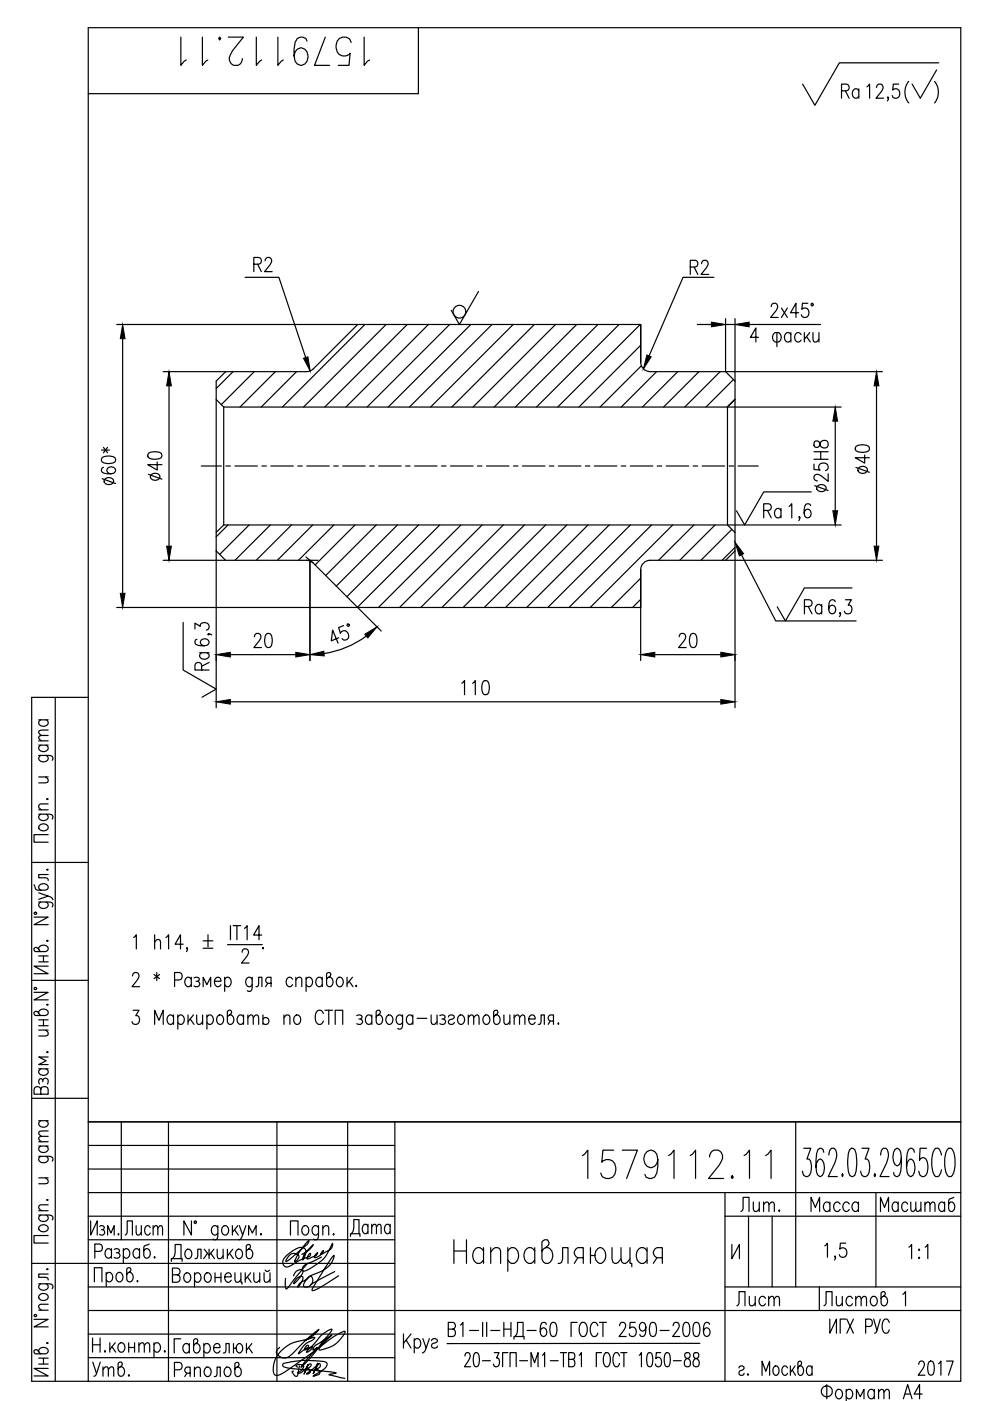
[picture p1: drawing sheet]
<svg xmlns="http://www.w3.org/2000/svg" width="210mm" height="297mm" viewBox="0 0 210 297" stroke-linecap="round" stroke-linejoin="round" font-family="sans-serif">
<defs><g id="words">
<text font-size="10.6" x="94.9" y="270.6">Направляющая</text>
<g font-size="10.1">
<text x="37" y="15.2">1579112.11</text>
<text x="122.4" y="251.2">1579112.11</text>
</g>
<text font-size="8.4" x="190.5" y="22.9">( )</text>
<g font-size="6.6">
<text x="177.1" y="22.2">Ra</text>
<text x="52.6" y="58.9">R2</text>
<text x="25.4" y="104.1" transform="rotate(-90 25.4 104.1)">60*</text>
<text x="35.3" y="103" transform="rotate(-90 35.3 103)">40</text>
<text x="160.9" y="111.1">Ra</text>
<text x="52.6" y="138.6">20</text>
<text x="142.5" y="138.6">20</text>
<text x="25.4" y="263.2">Лист</text>
<text x="155.9" y="258.2">Лит.</text>
<text x="170.7" y="258.2">Масса</text>
<text x="185.6" y="258.2">Масштаб</text>
<text x="18.3" y="293.2">Утв.</text>
<text x="193.3" y="292.8">2017</text>
<text x="172.9" y="298.1">Фоpмат А4</text>
</g>
<g font-size="6.2">
<text x="145" y="59.3">R2</text>
<text x="185.2" y="101.6" transform="rotate(-90 185.2 101.6)">40</text>
<text x="176.4" y="105.5" transform="rotate(-90 176.4 105.5)">25H8</text>
<text x="169.3" y="131.2">Ra</text>
<text x="45.2" y="143.2" transform="rotate(-90 45.2 143.2)">Ra</text>
<text x="96.7" y="148.5">110</text>
<text x="154.9" y="278">Лист</text>
<text x="173.6" y="278">Листов</text>
</g>
</g></defs>
<g fill="none" stroke="#000" stroke-width=".25">
<path d="M88.7 5.9v14h-70M185.9 18.5l.2-.5 .7-.2a.93 .93 0 0 1 .1 1.6l-1.2 1.4h1.6M199 13.3h-21l-5.2 9-2.6-4.5M52 58.8h7.1l5.7 17M151.4 58.8h-6.6l-7.2 16.7M24.8 68.8h111M26 71.8v54M34.6 78.8h30.4M47.8 78.8l-2 2v69.2M49.4 78.8l-3.6 3.6M53.9 78.8l-7 7M58.4 78.8l-7.5 7.5"/>
<path d="M62.9 78.8l-7.5 7.5M66.4 78.2l-.6 .4-.8 .2M75.8 68.8l-9.4 9.4M77.4 68.8l-17.5 17.5M81.9 68.8l-17.5 17.5M86.3 68.8l-17.4 17.5M90.8 68.8l-17.5 17.5M95.3 68.8l-17.5 17.5M99.8 68.8l-17.5 17.5M101.5 61.8l-4.1 7-1.7-3M104.3 68.8l-17.5 17.5M108.8 68.8l-17.5 17.5"/>
<path d="M113.3 68.8l-17.5 17.5M117.8 68.8l-17.5 17.5M122.3 68.8l-17.5 17.5M126.8 68.8l-17.5 17.5M131.3 68.8l-17.6 17.5M135.7 68.8l-17.5 17.5M135.8 76.8v-8v8M135.8 73.2l-13.1 13.1M135.8 76.8a1.99 1.99 0 0 0 2 2M136 77.6l-8.8 8.7M137.8 78.8h49.3M139.2 78.8l-7.5 7.5"/>
<path d="M143.7 78.8l-7.5 7.5M147.8 68.8h3M148.2 78.8l-7.5 7.5M152.7 78.8l-7.5 7.5M153.8 68.8h2M153.8 67.5v11.3l2 2M155.8 67.5v82.5M158.8 68.8h15.2M160.8 71.5h-1.7l1.2-2v3M163.5 65l.2-.6 .7-.1a.94 .94 0 0 1 .1 1.6l-1.1 1.4h1.6M164.1 70.7l.3-.2h.7a1.15 1.15 0 0 1 0 2h-.7a1.17 1.17 0 0 1-.3-1.8zM164.7 70.5v3"/>
<path d="M165.7 65.3l1.2 2M166.9 65.3l-1.2 2M167.7 70.9a.66 .66 0 0 0-.6-.4 .66 .66 0 0 0-.7 .4 .9 .9 0 0 0 0 1.2 .9 .9 0 0 0 1.1 .3l.2-.3M167.7 70.5v2M169.3 66.3h-1.7l1.2-2v3M169.9 70.9l-.3-.2a.8 .8 0 0 0-.9 0 .8 .8 0 0 0-.2 1 .82 .82 0 0 0 .9 .8l.5-.4M170.5 70.5v2M171 71.4l.8 1.1M171.3 64.3h-1.2l-.1 1.3a.88 .88 0 0 1 1.1-.2 .88 .88 0 0 1 .4 1 .82 .82 0 0 1-.7 .9 .82 .82 0 0 1-.9-.6M171.7 70.5l-1.2 1.4M172 64.4h.4v.4h-.4zM172.4 70.5l.1 1.9 .6 .1 .5-.6"/>
<path d="M173.6 70.5v2M35.8 81.8v34M42.7 98.8h4.2M45.8 84.7l1.6 1.6M47.4 86.3h130.9M47.4 86.3v25M47.9 98.8h1M49.8 98.8h4.8M55.5 98.8h1M57.4 98.8h4.8M63.1 98.8h1M65 98.8h4.8"/>
<path d="M70.8 98.8h.9M72.7 98.8h4.7M78.4 98.8h.9M80.3 98.8h4.7M86 98.8h1M87.9 98.8h4.8M93.6 98.8h1M95.5 98.8h4.8M101.2 98.8h1M103.1 98.8h4.8M108.9 98.8h.9M110.8 98.8h4.7"/>
<path d="M116.5 98.8h.9M118.4 98.8h4.8M124.1 98.8h1M126 98.8h4.8M131.7 98.8h1M133.6 98.8h4.8M139.4 98.8h.9M141.3 98.8h4.7M147 98.8h.9M148.9 98.8h4.7M154.6 98.8h.9M155.5 80.5l-5.8 5.8"/>
<path d="M155.8 84.7l-1.6 1.6v25l1.6 1.6M155.8 84.6l-1.6 1.7M156.5 98.8h4.3M177.1 89.3v19M185.8 81.8v34M34.6 118.8h32.8M45.8 116.8l2 2M47.4 111.3h130.9M47.4 111.3l-1.6 1.6M48.3 111.3l-2.5 2.5M52.8 111.3l-6.2 6.2M57.3 111.3l-7.5 7.5"/>
<path d="M61.8 111.3l-7.5 7.5M64.9 118.1l1.5 1.3 14.4 14.4M65 118.8l.8 .1 .6 .5M65.7 118.8v21.2M66.3 111.3l-7.5 7.5M70.8 111.3l-7.5 7.5M75.3 111.3l-8.5 8.5M79.8 111.3l-10.7 10.7M84.3 111.3l-13 13M88.8 111.3l-15.3 15.2M93.2 111.3l-17.4 17.5M97.7 111.3l-17.5 17.5"/>
<path d="M102.2 111.3l-17.5 17.5M106.7 111.3l-17.5 17.5M111.2 111.3l-17.5 17.5M115.7 111.3l-17.5 17.5M120.2 111.3l-17.5 17.5M124.7 111.3l-17.5 17.5M129.2 111.3l-17.5 17.5M133.7 111.3l-17.5 17.5M137.8 118.8h49.3M137.8 118.8a1.99 1.99 0 0 0-2 2M138.1 111.3l-17.5 17.5M142.6 111.3l-17.5 17.5"/>
<path d="M147.1 111.3l-7.5 7.5M151.6 111.3l-7.5 7.5M155.2 112.2l-6.6 6.6M155.8 116.1l-2.7 2.7M155.8 116.8l-2 2M157.2 117.6l7.3 14.1h17M169.6 109.7l-.1 .1-.1-.1 .1-.2a.65 .65 0 0 1-.1 .9M171.9 107.2l-.1-.3-.4-.1-.6 .1a2.84 2.84 0 0 0 0 2.8 .66 .66 0 0 0 1.1-.3 .86 .86 0 0 0-.1-1.1 .86 .86 0 0 0-1-.2l-.3 .7M172 104.3h-10.1l-4 7-1.8-3M24.8 128.8h111M38.8 132v10.1l7 4-3 1.7M41.3 133.4v-1.3l1.2 .7v-.3a.95 .95 0 0 1 1.3-.4 .95 .95 0 0 1 .2 1.4l-.2 .1"/>
<path d="M44.2 134.4l.1 .1-.1 .1-.2-.1a.63 .63 0 0 1 .9 .1M48.8 138.8h13.9M71.8 135.2l-1.6 .7 .3-2.3 1.2 2.8M72.9 132.6l-1.1 .5 .4 1.2a.88 .88 0 0 1 .9-.6 .88 .88 0 0 1 .8 .8 .81 .81 0 0 1-.3 1.1 .81 .81 0 0 1-1.1-.2M73.7 132.3l.3 .1-.1 .4-.3-.2zM77.7 134.9a20.1 20.1 0 0 1-9 3.7M135.8 128.8v-8v8M135.8 122.6l-6.2 6.2M135.8 127.1l-1.7 1.7M135.8 128.8v11.2M138.8 138.8h14M177.1 127.6a.64 .64 0 0 0-1-.3 2.76 2.76 0 0 0 0 2.7 .66 .66 0 0 0 1-.3 .86 .86 0 0 0 0-1 .86 .86 0 0 0-1-.3l-.4 .8"/>
<path d="M178.2 130l-.1 .2-.1-.2 .1-.1a.62 .62 0 0 1-.1 .8M179.2 127.2h1.3l-.7 1.1h.4a.95 .95 0 0 1 .3 1.4 .95 .95 0 0 1-1.4 .2l-.1-.3M180.6 124.7h-10l-4.1 7-1.7-3M8.2 158h2M8.2 157.1h2M8.2 152.6h2M8.6 158l-.2 .2a.8 .8 0 0 0 0 .9 .8 .8 0 0 0 1 .3l.7-.4a.65 .65 0 0 0-.3-1M8.6 152.6a.66 .66 0 0 0-.4 .6 .66 .66 0 0 0 .4 .7 .91 .91 0 0 0 1.2 0 .91 .91 0 0 0 .3-1.1l-.3-.2M10.2 155.9l-1.8 .1-.2 .5 .6 .6M10.2 154.8l-1.8 .1-.2 .5 .6 .5M11.7 147.9v145M18.7 147.9h-12v145h197v-287h-185v287"/>
<path d="M48.8 148.8h104M8.2 172.6l2.7 .1a.58 .58 0 0 1 .2 .9M8.2 160.2l2.7 .1a.58 .58 0 0 1 .2 .9M8.2 171.7h2M8.2 164.7h2M8.4 175a1.06 1.06 0 0 1 1.1-.3 1.06 1.06 0 0 1 .7 .9 1.06 1.06 0 0 1-1.1 .6 1.06 1.06 0 0 1-.9-1zM8.6 172.6l-.1 .1a.58 .58 0 0 0-.1 .9 1.06 1.06 0 0 0 1.1 .4 1.06 1.06 0 0 0 .7-.9l-.4-.5M8.6 160.2l-.1 .1a.58 .58 0 0 0-.1 .9 1.06 1.06 0 0 0 1.1 .3 1.06 1.06 0 0 0 .7-.9l-.4-.4M9.6 164.7l.6 .6-.1 .6-1.9 .1M9.9 169.4l.2-.1 .1 .1-.1 .1zM10.2 177h-3v1.6h3M10.2 170.4l-1.8 .2-.2 .5 .6 .6"/>
<path d="M6.7 182.9h12M7.2 194.4h3l-3 1.6h3M7.2 187.6l.4 1 2 .1a.65 .65 0 0 0 .6-.5 .65 .65 0 0 0-.4-.7 .91 .91 0 0 0-1.1-.1 .91 .91 0 0 0-.3 1.1l.2 .2M7.3 193.5h.4v.3h-.4zM8.2 191.2l2.7 .2a.58 .58 0 0 1 .2 .9M8.2 189.3l2 .7-2 .7M8.6 191.2l-.1 .2a.58 .58 0 0 0-.1 .9 1.06 1.06 0 0 0 1.1 .3 1.06 1.06 0 0 0 .7-.9l-.4-.5M9.9 199.5l.2-.1 .1 .1-.1 .1zM9.9 184.4l.2-.1 .1 .1-.1 .1zM10.2 190l.6 .2 .4 .6M10.2 185.4h-2v.7l1.9 .1 .1 .5M28.3 198.8l.6-.6v3"/>
<path d="M32.8 199.8l.6-.6 .5 .1 .1 1.9M32.8 198.2v3M35.2 198.8l.6-.6v3M43.1 199.5h2M44.1 198.2v2.6M48.9 196.3v2.9M49.4 196.3h1.6M50.2 196.3v2.9M51.8 196.8l.6-.5v2.9M55.5 198.3h-1.7l1.1-2v2.9M6.7 207.9h12M7.2 210.4h3l-3 1.6h3"/>
<path d="M7.3 209.4h.4v.3h-.4zM8.2 201.3a1 1 0 0 1 1-.9 1 1 0 0 1 1 .9l-.6 .5h-2.1l-.3-.4v-.3l.4-.3 .3 .2 .7 .8M8.2 214.8a1 1 0 0 1 1-.9 1 1 0 0 1 1 .9l-.6 .5h-2.1l-.3-.3v-.4l.4-.2 .3 .1 .7 .8M8.2 202.7h2M8.2 203.9h2M8.2 218.4h2M8.2 216.2h2M8.2 217.5h2M9.2 202.7v1.2M9.2 216.2v1.3M9.6 218.4l.6 .6-.1 .5-1.9 .2M9.9 213h.3l-.1 .1z"/>
<path d="M10.2 204.8h-3l3 1.6h-3M28.1 206.9l.2-.6 .7-.1a.93 .93 0 0 1 .1 1.6l-1.1 1.4h1.6M28.2 214.2h1.3l-.7 1.1h.3a.95 .95 0 0 1 .4 1.4 .95 .95 0 0 1-1.4 .2l-.1-.3M32.7 206.6l1.1 .9M32.8 217.2v-3l.9 2.1 .9-2.1v3M33.2 206.2v1.7M33.8 206.6l-1.1 .9M36.8 215.6l-.2-.3a.8 .8 0 0 0-1 .1 .8 .8 0 0 0-.2 .9l.4 .8a.65 .65 0 0 0 1-.3M36.8 215.2v2M37 207.8h1a.82 .82 0 0 0 .6-.8 .82 .82 0 0 0-.6-.8h-1v3M37.7 215.6l.5-.4a1 1 0 0 1 .9 1 1 1 0 0 1-.9 1l-.5-.4M37.7 215.2v3"/>
<path d="M38.8 200.2h-1.7l1.2-2v3M39.8 201l-.2 .2-.1-.2 .1-.1a.66 .66 0 0 1-.1 .9M39.9 215.2v2M40.3 216l.8 1.2M40.6 207.6a.67 .67 0 0 0-.7-.4 .67 .67 0 0 0-.6 .4 1.01 1.01 0 0 0 .8 1.6l.5-.4M40.6 207.2v2M41 215.2l-1.1 1.4M41.1 207.3a.73 .73 0 0 1 1.2 .3l-.4 .5h-.3M41.7 215.2l.1 1.9 .6 .1 .6-.6M41.9 208.1a.59 .59 0 0 1 .5 .5 .59 .59 0 0 1-.5 .6l-.8-.2M43 215.2v2M43.1 209.2v-2l.8 1.6 .8-1.6v2"/>
<path d="M43.1 201h2M43.9 215.6l.4-.4a1 1 0 0 1 1 1 1 1 0 0 1-1 1l-.4-.4M43.9 215.2v3M45.5 208.1h1.3a.67 .67 0 0 0-.4-.9 .67 .67 0 0 0-.8 .4 1.01 1.01 0 0 0 .8 1.6l.4-.4M46.3 215.3a.8 .8 0 0 1 .9 .1 .8 .8 0 0 1 .2 .9 .8 .8 0 0 1-.9 .9 1.18 1.18 0 0 1-.2-1.9zM47.6 207.6a.67 .67 0 0 1 .7-.4 .67 .67 0 0 1 .6 .4 1.01 1.01 0 0 1-.8 1.6l-.5-.4M47.6 207.2v3M48.2 200.3h7.4M48.7 215.2a1 1 0 0 1 .9 1 1 1 0 0 1-.9 1l-.5-.6v-2.1l.4-.3h.3l.2 .4-.1 .3-.8 .7M51.3 201.9l.3-.6 .6-.1a.94 .94 0 0 1 .2 1.6l-1.2 1.4h1.6M51.6 215.6a.66 .66 0 0 0-.6-.4 .66 .66 0 0 0-.6 .4 .91 .91 0 0 0-.1 1.1 .91 .91 0 0 0 1.1 .4l.2-.3M51.6 215.2v2"/>
<path d="M52.6 215.8l.5-.6 .5 .1 .1 1.9M52.6 215.2v2M53.5 207.6l-.3-.3a.65 .65 0 0 0-1 .3 1.01 1.01 0 0 0 .8 1.6l.5-.4M53.5 207.2l-.1 2.7-.4 .3-.6-.1M53.7 215.8l.6-.6 .4 .1 .1 1.9M54.3 209.2l.4-.2 .1-1.8h.7v2M55.8 200.9l.1 .1-.1 .2-.2-.2zM55.8 216a.73 .73 0 0 1 1.1 .1 .73 .73 0 0 1-.3 1.1h-.5l-.3-.3M55.8 215.2v2M56.8 208.5l-.5 .7M57.5 208.5l-.9-.2a.67 .67 0 0 1 .2-1.1h.7v2M60.2 215.8l.6-.6 .6 .1 .1 1.9"/>
<path d="M60.2 215.2v2M62 207.6a.67 .67 0 0 0-.6-.4 .67 .67 0 0 0-.6 .4 1.01 1.01 0 0 0 .8 1.6l.4-.4M62.6 215.3a.8 .8 0 0 1 .9 .1 .8 .8 0 0 1 .3 .9 .8 .8 0 0 1-1 .9 1.18 1.18 0 0 1-.2-1.9zM62.7 207.8l.6-.6 .6 .1 .1 1.9M62.7 207.2v2M64.9 207.6a.67 .67 0 0 1 .6-.4 .67 .67 0 0 1 .7 .4 1.01 1.01 0 0 1-.8 1.6l-.5-.4M64.9 207.2v3M68.3 207.6a.67 .67 0 0 0-.6-.4 .67 .67 0 0 0-.6 .4 1.01 1.01 0 0 0 .8 1.6l.4-.4M68.3 207.2v2M68.6 214.9a.81 .81 0 0 0-.8-.7 .81 .81 0 0 0-.8 .7 1.88 1.88 0 0 0 .5 2.3 .86 .86 0 0 0 1.1-.7M68.9 214.2h1.6M69.7 207.2a1 1 0 0 1 .9 1 1 1 0 0 1-.9 1l-.5-.6v-2.1l.4-.3h.3l.3 .4-.2 .3-.8 .7"/>
<path d="M69.7 214.2v3M71.1 217.2v-3h1.6v3M71.6 207.3a.64 .64 0 0 1 1.1 .3 1.01 1.01 0 0 1-.8 1.6 1.19 1.19 0 0 1-.3-1.9zM73.6 207.2v2M74 208.1l.8 1.1M74.7 207.2l-1.1 1.4M75.5 208.9l.1 .1-.1 .2-.1-.2zM75.6 215.3a.71 .71 0 0 1 1.2 .3l-.4 .4h-.3M76.4 216a.59 .59 0 0 1 .5 .6 .59 .59 0 0 1-.5 .6l-.8-.1M78.8 215.6a.66 .66 0 0 0-.6-.4 .66 .66 0 0 0-.6 .4 .91 .91 0 0 0-.1 1.1 .91 .91 0 0 0 1.1 .4l.2-.3M78.8 215.2v2M80.2 215.2a1 1 0 0 1 .9 1 1 1 0 0 1-.9 1l-.4-.6v-2.1l.3-.3h.3l.3 .4-.2 .3-.7 .7"/>
<path d="M82.2 215.3l.2-.1a1 1 0 0 1 .9 1 1 1 0 0 1-.9 1 1.17 1.17 0 0 1-.2-1.9zM85.4 215.6l-.5-.4a1 1 0 0 0-.9 1 1 1 0 0 0 .9 1l.5-.4M85.4 215.2l-.2 2.7-.3 .3-.6-.2M87.5 215.6a.66 .66 0 0 0-.6-.4 .66 .66 0 0 0-.6 .4 .91 .91 0 0 0-.1 1.1 .91 .91 0 0 0 1.1 .4l.2-.3M87.5 215.2v2M88.4 215.9h2.1M91.4 215.2l.1 1.9 .6 .1 .6-.6M92.7 215.2v2M93.2 215.3a.71 .71 0 0 1 1.2 .3l-.4 .4h-.3M94 216a.59 .59 0 0 1 .5 .6 .59 .59 0 0 1-.5 .6l-.8-.1M95.1 215.6a.66 .66 0 0 1 .6-.4 .66 .66 0 0 1 .6 .4l-.1 .3-.8 .3a.55 .55 0 0 0-.2 .9 .73 .73 0 0 0 1.1-.3M97.4 215.3l.2-.1a1 1 0 0 1 .9 1 1 1 0 0 1-.9 1 1.17 1.17 0 0 1-.2-1.9z"/>
<path d="M99.3 215.8l.6-.6 .4 .1 .1 1.9M99.3 215.2v2M100.4 215.8l.6-.6 .5 .1 .1 1.9M102.7 215.3a.8 .8 0 0 1 .9 .1 .8 .8 0 0 1 .3 .9 .8 .8 0 0 1-.9 .9 1.18 1.18 0 0 1-.3-1.9zM105.1 215.2a1 1 0 0 1 .9 1 1 1 0 0 1-.9 1l-.4-.6v-2.1l.3-.3h.4l.2 .4-.1 .3-.8 .7M106.8 215.2l.2 1.9 .5 .1 .6-.6M108.1 215.2v2M109 215.8l.6-.6 .4 .1 .2 1.9M109 215.2v2M110.2 215.8l.5-.6 .5 .1 .1 1.9M112.1 216h1.4a.66 .66 0 0 0-.5-.8 .66 .66 0 0 0-.8 .4 1 1 0 0 0 .8 1.6l.5-.4M114.2 217.2l.4-.1 .1-1.9h.7v2"/>
<path d="M116.7 216.5l-.5 .7M117.3 216.5h-.6l-.3-.2a.67 .67 0 0 1 .3-1.1h.6v2M118.4 216.9v.3l-.1-.1zM6.7 232.9h12M8.2 237.6h2M8.2 226.6h2M8.6 237.6l-.4 .5a1 1 0 0 0 1 .9 1 1 0 0 0 1-.9l-.4-.5M8.6 231a.73 .73 0 0 0-.7-.6 .73 .73 0 0 0-.7 .6v1h3v-1a.81 .81 0 0 0-.8-.6 .81 .81 0 0 0-.8 .6v1M8.6 226.6l-.2 .3a.8 .8 0 0 0 0 .9 .8 .8 0 0 0 1 .2l.7-.3a.65 .65 0 0 0-.3-1.1M9.1 229a.59 .59 0 0 1 .5-.4 .59 .59 0 0 1 .6 .4l-.1 .8M9.1 229.4l-.2-.6-.3-.1a.71 .71 0 0 0-.2 1.1M9.9 223.1l.2-.1 .1 .1z"/>
<path d="M10.2 239.8l-1.8 .1-.2 .5 .6 .5M10.2 224.1h-2l1.6 .8-1.6 .8h2M18.7 237.9h185M25.7 237.9v25M35.7 237.9v55M58.7 237.9v55M73.7 237.9v55M83.7 237.9v55M168.7 237.9v35M8.2 257.6l2.7 .1 .3 .4-.1 .5M8.2 245.2l2.7 .1 .3 .3-.1 .6M8.2 256.7h2"/>
<path d="M8.2 249.7h2M8.2 243h2M8.2 242.1h2M8.6 257.6l-.4 .5a1 1 0 0 0 1 .9 1 1 0 0 0 1-.9l-.4-.5M8.6 245.2l-.4 .4a1 1 0 0 0 1 .9 1 1 0 0 0 1-.9l-.4-.4M8.6 243a.66 .66 0 0 0-.4 .6 .66 .66 0 0 0 .4 .6 .91 .91 0 0 0 1.2 .1 .91 .91 0 0 0 .3-1.1l-.3-.2M9.6 249.7l.6 .6-.1 .6-1.9 .1M9.9 254.4h.3l-.1 .1zM10.2 255.4l-1.8 .2-.2 .5 .6 .6M10.2 240.9l-1.8 .1-.2 .5 .6 .6M18.7 252.9h185M18.7 257.9h65"/>
<path d="M18.7 242.9h65M18.7 247.9h65M19.2 258.9v3l1.4-3v3M21.1 260a.61 .61 0 0 1 1 .3l-.3 .4h-.3M40.6 258.9v3l-1.6-3v3M41.2 258.9h.4v.4h-.4zM46.2 259.9l-.1 2.7-.4 .3-.5-.2M47.3 260a.64 .64 0 0 1 1.1 .3 1.01 1.01 0 0 1-.8 1.6 1.19 1.19 0 0 1-.3-1.9zM49.3 259.9v2M50.4 259.9l-1.1 1.4M50.8 259.9l.6 2 .7-2M64.3 260a.65 .65 0 0 1 1.1 .3 1.01 1.01 0 0 1-.8 1.6 1.19 1.19 0 0 1-.3-1.9z"/>
<path d="M67.5 259.9l-.1 2.7-.3 .3-.6-.2M68.4 259.9v2M78 260l-.4-.4h-.3a1.24 1.24 0 0 0 0 2h.3l.4-.5M78 259.6v2M78.8 259.6v2M82.7 260l-.4-.4h-.3a1.24 1.24 0 0 0 0 2h.3l.4-.5M82.7 259.6v2M153.7 257.9h50M153.7 252.9v40M158.7 257.9v15M163.7 257.9v15M170.4 243.5h1.5l-.8 2.2h.4a3.2 3.2 0 0 1 .1 3.5l-.4 .3h-.4l-.4-.3-.3-.9"/>
<path d="M174.7 244.3l-.2-.6-.4-.2-.7 .2a10.6 10.6 0 0 0-.3 4.9l.3 .6 .6 .3a2.35 2.35 0 0 0 .7-2.9l-.3-.6-.6-.3-.4 .3-.3 .6-.1 .9M175.7 244.9a1.7 1.7 0 0 1 .6-1.4h.5a1.98 1.98 0 0 1 .5 2.2l-1.7 3.8h1.9M178.6 248.9l.2 .3-.2 .3-.1-.3zM180.1 243.7l.5-.2 .6 .2a8.9 8.9 0 0 1 0 5.5l-.4 .3-.7-.3a8.9 8.9 0 0 1 0-5.5zM182.7 243.5h1.6l-.9 2.2h.4a3.2 3.2 0 0 1 .2 3.5l-.4 .3h-.4l-.5-.3-.2-.9M185.5 248.9l.1 .3-.1 .3-.2-.3zM185.7 252.9v20M186.7 244.9a1.7 1.7 0 0 1 .6-1.4h.5a2.02 2.02 0 0 1 .4 2.2l-1.6 3.8h1.9M191.1 245.5l-.4 1.4-.5 .3a2.35 2.35 0 0 1-.7-2.9l.2-.6 .5-.2 .5 .2a8 8 0 0 1 0 5.5l-.7 .3-.4-.3-.1-.6M193.9 244.3l-.2-.6-.4-.2-.7 .2a10.6 10.6 0 0 0-.3 4.9l.3 .6 .6 .3a2.35 2.35 0 0 0 .7-2.9l-.3-.6-.6-.3-.4 .3-.3 .6-.1 .9M196.5 243.5h-1.4l-.2 2.5 .6-.5h.4a2.22 2.22 0 0 1 .8 2.2l-.1 .9-.3 .6-.4 .3h-.4l-.4-.3-.3-.9M199.6 244.9l-.1-.6a.98 .98 0 0 0-1.1-.8 5.7 5.7 0 0 0 0 6 1.22 1.22 0 0 0 1.2-1.5"/>
<path d="M201.1 243.5a1.22 1.22 0 0 1 1.3 1.4 5.3 5.3 0 0 1-.7 4.6 1.22 1.22 0 0 1-1.3-1.5 5.3 5.3 0 0 1 .7-4.5zM6.7 267.9h77M7.2 279.7h3l-3 1.6h3M7.3 278.8h.4v.3h-.4zM8.2 272.2l2.7 .1a.58 .58 0 0 1 .2 .9M8.2 277.8h2M8.4 260a1.06 1.06 0 0 1 1.1-.3 1.06 1.06 0 0 1 .7 .9 1.06 1.06 0 0 1-1.1 .6 1.06 1.06 0 0 1-.9-1zM8.4 274.6a1.06 1.06 0 0 1 1.1-.3 1.06 1.06 0 0 1 .7 .9 1.06 1.06 0 0 1-1.1 .5 1.06 1.06 0 0 1-.9-.9zM8.6 272.2l-.1 .1a.58 .58 0 0 0-.1 .9 1.06 1.06 0 0 0 1.1 .3 1.06 1.06 0 0 0 .7-.9l-.4-.4M9.9 269.1l.2-.1 .1 .1-.1 .1zM10.2 262h-3v1.6h3M10.2 276.5l-1.8 .1-.2 .6 .6 .6"/>
<path d="M10.2 270.1h-2v.7l1.9 .1 .1 .5M18.7 277.9h185M18.7 262.9h65M18.7 272.9h65M20 271.8v-3h1.6v3M20.1 265.3h1a.81 .81 0 0 0 .6-.8 .81 .81 0 0 0-.6-.7h-1v2.9M21.8 260.7a.61 .61 0 0 1 .4 .6 .61 .61 0 0 1-.4 .6l-.7-.2M22.5 270.2l.5-.4a1 1 0 0 1 .9 1 1 1 0 0 1-.9 1l-.5-.4M22.5 269.8v3M22.8 261.9v-2l.7 1.5 .7-1.5v2M23.6 265.2a.66 .66 0 0 0-.6-.5 .66 .66 0 0 0-.6 .5 .91 .91 0 0 0-.1 1.1 .91 .91 0 0 0 1.1 .3l.2-.3M23.6 264.7v2"/>
<path d="M24.2 264.9a.71 .71 0 0 1 1.1 .3l-.3 .4h-.3M24.9 269.9a.8 .8 0 0 1 1 .1 .8 .8 0 0 1 .2 .9 .8 .8 0 0 1-.9 .9 1.18 1.18 0 0 1-.3-1.9zM25 265.6a.59 .59 0 0 1 .5 .6 .59 .59 0 0 1-.5 .5l-.8-.1M26.2 265.2a.66 .66 0 0 1 .6-.5 .66 .66 0 0 1 .6 .5 .99 .99 0 0 1-.8 1.5l-.4-.4M26.2 264.7v3.1M27.3 269.8a1 1 0 0 1 .9 1 1 1 0 0 1-.9 1l-.4-.6v-2.1l.3-.3h.3l.3 .4-.1 .3-.8 .7M29.1 271.5l.2 .1-.2 .2zM29.6 265.2l-.5-.5a1 1 0 0 0-.9 1 1 1 0 0 0 .9 1l.5-.4M29.6 264.7v2M31.6 263.8l-1 .4-.1 2a.65 .65 0 0 0 .6 .6 .65 .65 0 0 0 .6-.5 1.01 1.01 0 0 0-.8-1.6l-.4 .5M32.8 266.5l.1 .1-.1 .1-.1-.1zM36.3 267.4v-.5h2.3v.5"/>
<path d="M36.6 266.9a3.1 3.1 0 0 0 .5-3h1.3v3M36.6 270.3h1a.82 .82 0 0 1 .6 .8 .82 .82 0 0 1-.6 .8h-1v-3h1a.73 .73 0 0 1 .6 .7 .73 .73 0 0 1-.6 .7M39.3 270a.64 .64 0 0 1 1 .3 1.01 1.01 0 0 1-.8 1.6 1.18 1.18 0 0 1-.2-1.9zM39.5 265l.3-.1a1 1 0 0 1 .9 1 1 1 0 0 1-.9 1 1.18 1.18 0 0 1-.3-1.9zM41.2 270.3a.67 .67 0 0 1 .7-.5 .67 .67 0 0 1 .6 .5 1.01 1.01 0 0 1-.8 1.6l-.5-.5M41.2 269.9v3M41.4 266.9l.4-.2 .1-1.8h.7v2M43.3 264.9l1 1.2 1.1-1.2M43.6 270a.64 .64 0 0 1 1.1 .3 1.01 1.01 0 0 1-.8 1.6 1.19 1.19 0 0 1-.3-1.9zM44 265.7l-.8 1.2M44.3 264.9v2M44.7 265.7l.8 1.2"/>
<path d="M45.6 270.9h1.3M45.6 269.9v2M46 264.9l.2 1.8 .5 .2 .6-.6M46.2 260.3l-.2-.3a.65 .65 0 0 0-1.1 .3 1.01 1.01 0 0 0 .8 1.6l.5-.5M46.9 269.9v2M47.3 264.9v2M47.6 270.7h1.4a.67 .67 0 0 0-.4-.8 .67 .67 0 0 0-.8 .4 1.01 1.01 0 0 0 .8 1.6l.4-.5M48.2 264.9v2M48.7 265.7l.8 1.2M49.4 264.9l-1.2 1.4M49.7 260.7l.8 1.2M49.8 269.9l.1 1.8 .6 .2 .6-.6"/>
<path d="M50.3 265l.2-.1a1 1 0 0 1 .9 1 1 1 0 0 1-.9 1 1.17 1.17 0 0 1-.2-1.9zM51.1 269.9v2h.2v.4M51.4 261.9l-.4 .8-.4 .2M52 269.9v2M52.5 270.7l.7 1.2M52.7 264.9a1 1 0 0 1 .9 1 1 1 0 0 1-.9 1l-.5-.6v-2.2l.4-.2h.3l.2 .4-.1 .3-.8 .7M52.7 261.9v-2l.8 1.5 .8-1.5v2M53.1 269.9l-1.1 1.4M53.8 269.9l.1 1.8 .6 .2 .6-.6M55.1 269.9v2M55.3 261.6l.1 .1-.1 .2-.1-.2zM56 269.9l.1 1.8 .6 .2 .5-.6"/>
<path d="M56.2 269.3a.5 .5 0 0 0 .5 .3 .5 .5 0 0 0 .4-.3M57.2 269.9v2M61.4 266.1a1.21 1.21 0 0 1 2 .4l-.6 .9-.2 .2-.1-.1a11.6 11.6 0 0 1 3-4.5l-.4 .9-3.6 3-.9 .6 .2-.5zM61.6 261.9v-3h1.6v3M62.2 270.5a1.5 1.5 0 0 1 2-1.2 4.2 4.2 0 0 1-1.9 2.9 1.83 1.83 0 0 1 1.9-1.5 2.8 2.8 0 0 1-1.1 2.2l.5-.9 1.2-.6 .6-.6a.46 .46 0 0 1 .5-.2 .46 .46 0 0 1 .4 .5 1.34 1.34 0 0 1-.4 1.4 1.34 1.34 0 0 1-1.5 .2 3.2 3.2 0 0 1 2.1-2.5 5.7 5.7 0 0 0 4.3-3.7v-.3a9.2 9.2 0 0 0-2 2.8l-2.5 4.2-.2 .3 .2 .1a8.6 8.6 0 0 0 3.5-1.9l2-1.2M64 266a4.5 4.5 0 0 0 2.4-2.1l-.2 .2a5 5 0 0 0-2.1 3v.1a2.4 2.4 0 0 0 .6-2.4 1.79 1.79 0 0 0-2.4 .2l-.6 .4a2.96 2.96 0 0 0-1.7 2.3 .93 .93 0 0 0 .5 .9 .93 .93 0 0 0 1-.2l2.1-1.2 1.9-.7 .3-.4v-.4l-.3 .2-.4 .8a.2 .2 0 0 0 .1 .3 .2 .2 0 0 0 .3-.1l.9-.4a1.07 1.07 0 0 0 1-.9l-.3 .2a.57 .57 0 0 0-.4 .8 2.24 2.24 0 0 0 1.9-1.5l-.6 .9 1.3-.7a1.44 1.44 0 0 0 1.2-1.7v.1a9 9 0 0 1-6.3 5.8l-.1-.3a1.76 1.76 0 0 1 1.6-1.5l2.4-1.2M65.2 267.8l-4.5 5.5-.1-.1-.1-.7v-1.5M67.5 260.3l-.2-.3a.64 .64 0 0 0-1 .3 1.01 1.01 0 0 0 .8 1.6l.4-.5M68.4 260.4l.6-.5 .6 .1 .1 1.9M70.7 261.6l.1 .1-.1 .2-.1-.2zM71 269.6l-5.1 2.7M74.3 262.1v-.5h2v.5"/>
<path d="M74.5 261.6a3.4 3.4 0 0 0 .5-3h1.1v3M78.8 260.1l.5-.5 .4 .1 .1 1.9M79.8 260.1l.5-.5 .4 .1 .1 1.9M153.7 272.9h50M155.2 263.9v3l1.6-3v3M174.9 264.1l.5-.5v3M175.9 279.7v3l1.4-3v3M177.2 266.4l-.2 .2-.1-.2 .1-.1a.62 .62 0 0 1-.1 .8M179.3 263.6h-1.1l-.1 1.3a.88 .88 0 0 1 1.1-.2 .88 .88 0 0 1 .4 1 .82 .82 0 0 1-.7 .9 .82 .82 0 0 1-.9-.6M179.3 279.7h-1.2v3M179.5 279.7l1.4 3M180.9 279.7l-1.4 3"/>
<path d="M185.2 279.7l.7 2.4M186.6 279.7l-.8 2.7-.4 .3M191.4 274.4l.6-.5v3M192.7 264.4l.6-.5v3M194.9 264.9l.1 .1-.1 .1-.1-.1zM194.9 266.6l.1 .1-.1 .2-.1-.2zM196.1 264.4l.6-.5v3M8.2 286.6a1 1 0 0 1 1-.9 1 1 0 0 1 1 .9l-.6 .4h-2.1l-.3-.3v-.3l.4-.3 .3 .1 .7 .8M8.2 288h2M8.2 289.2h2M9.2 288v1.2M9.9 284.8h.3l-.1 .1z"/>
<path d="M10.2 290.1h-3l3 1.6h-3M18.7 282.9h65M18.7 287.9h65M19.6 283.7v3M19.6 285.1h1.6M21.2 283.7v3M23.3 284.7v2M23.7 285.5l.8 1.2M24.4 284.7l-1.1 1.4M25.3 284.8a.8 .8 0 0 1 1 .1 .8 .8 0 0 1 .2 .9 .8 .8 0 0 1-.9 .9 1.18 1.18 0 0 1-.3-1.9zM27.3 284.7v2M28.5 284.7v2"/>
<path d="M29.5 285.3l.5-.6 .5 .1 .1 1.9M29.5 284.7v2M30.6 285.3l.6-.6 .4 .1 .1 1.9M32.6 285.1l.5-.4a1 1 0 0 1 .9 1 1 1 0 0 1-.9 1l-.5-.4M32.6 284.7v3M34.9 286.4l.2 .2-.2 .1-.1-.1zM37 290.4h1a.81 .81 0 0 0 .6-.8 .81 .81 0 0 0-.6-.7h-1v3M38.3 283.9h-1.4v3M39.6 291.1l-.4 .8M40.1 285.3a.67 .67 0 0 0-.6-.5 .67 .67 0 0 0-.6 .5 1.01 1.01 0 0 0 .8 1.6l.4-.5M40.1 284.9v2M40.3 291.1h-.7l-.2-.1a.67 .67 0 0 1 .2-1.1h.7v2"/>
<path d="M41.2 290.4l.6-.5 .6 .1 .1 1.9M41.2 289.9v2M41.5 284.9a1 1 0 0 1 .9 1 1 1 0 0 1-.9 1l-.4-.6v-2.2l.3-.2h.3l.3 .4-.1 .3-.8 .7M43.2 285.3a.67 .67 0 0 1 .7-.5 .67 .67 0 0 1 .6 .5 1.01 1.01 0 0 1-.8 1.6l-.5-.5M43.2 284.9v3M43.6 290l.2-.1a1 1 0 0 1 1 1 1 1 0 0 1-1 1 1.17 1.17 0 0 1-.2-1.9zM45.3 285.7h1.4a.67 .67 0 0 0-.5-.8 .67 .67 0 0 0-.8 .4 1.01 1.01 0 0 0 .8 1.6l.5-.5M45.4 291.9l.5-.2 .1-1.8h.7v2M47.3 286.9l.5-.2 .1-1.8h.7v2M47.8 290a.8 .8 0 0 1 1 .1 .8 .8 0 0 1 .2 .9 .8 .8 0 0 1-.9 .9 1.18 1.18 0 0 1-.3-1.9zM49.5 285.9h.6a.88 .88 0 0 1 .8-1 1.07 1.07 0 0 1 .6 1 1.07 1.07 0 0 1-.8 1 1.01 1.01 0 0 1-.6-1M49.5 284.9v2"/>
<path d="M50.2 289.9a1 1 0 0 1 1 1 1 1 0 0 1-1 1l-.4-.6v-2.2l.3-.2h.4l.2 .4-.1 .3-.8 .7M52.2 284.9v2M52.7 285.7l.8 1.2M53.4 284.9l-1.2 1.4M63.1 289.9l-.3-.3a.97 .97 0 0 1 1.6 .2l-.5 .7-.8 .5 .1 .1a2.78 2.78 0 0 0 2-1.6l.1-.2-.8 2 .2-.6a2.16 2.16 0 0 1 1.1-1.5h.1a.73 .73 0 0 1-.7 .9h-.1a.61 .61 0 0 1 .7 .7 .61 .61 0 0 1-.8 .5v-.1a6.9 6.9 0 0 0 2.4-2.2l-1 2.2 1.1-2a.31 .31 0 0 1 .5 .1 .31 .31 0 0 1-.1 .4l-.5 .5-.5 .1 .8 .4a.53 .53 0 0 1 .1 .6 .53 .53 0 0 1-.6 .3l-.8 .2 2.5-1.7a.77 .77 0 0 0 .5-.9 .77 .77 0 0 0-1-.6 19.2 19.2 0 0 0-8.4 .6 .51 .51 0 0 0 .5 .7l1.4 .3 9.2 .8 .2 .1-1.6 .4 3.4 .7M63.5 289.6l-.3 1.5a.46 .46 0 0 1-.1 .5 .46 .46 0 0 1-.5 .2l-.7-.9 .4-.2M64.9 284.1l1.8-.5-.3 .4a5.6 5.6 0 0 0-3.1 3l1.8-1.2a.27 .27 0 0 0 .3-.3 .27 .27 0 0 0-.3-.3l-.5 .9a.36 .36 0 0 0 .6-.1l1-.5a1.35 1.35 0 0 1-1.2 1.2l1.5-1.7a7.6 7.6 0 0 1 3.8-3.2l.1 .1a9 9 0 0 1-3.7 3.5l-.3 .8 .9-.5-2.6 2.9-.9 1.3 1.7-1.7 1.7-2a8.3 8.3 0 0 1 3.1-3.2v.1a11.5 11.5 0 0 0-2.7 3l.1 .1a6.2 6.2 0 0 0 5.4-3.9 10.3 10.3 0 0 0-4.1 2.4l-7.6 5.5-2.1 1.3a.9 .9 0 0 1-1 0 .9 .9 0 0 1-.4-1 6.8 6.8 0 0 1 6.6-6.4 6.1 6.1 0 0 0 3.1-2.2h-.1a46.9 46.9 0 0 0-6 5.6 1.71 1.71 0 0 1-1.7 .3 1.71 1.71 0 0 1-1.2-1.4l.7-.7M85.5 282.8v3M86.1 284.1l1 1.7M87.1 282.8l-1.6 2M87.8 284.3l.5-.5a1 1 0 0 1 .9 1 1 1 0 0 1-.9 1l-.5-.4M87.8 283.8v3"/>
<path d="M89.7 283.8l.6 2 .7-2M90.3 285.8l-.4 .9-.4 .1M91.5 284.3a.66 .66 0 0 1 .6-.5 .66 .66 0 0 1 .7 .5l-.2 .2-.8 .3a.55 .55 0 0 0-.2 .9 .73 .73 0 0 0 1.2-.3M95 281.8h1a.82 .82 0 0 1 .6 .8 .82 .82 0 0 1-.6 .8h-1v-3h1a.74 .74 0 0 1 .6 .7 .74 .74 0 0 1-.6 .7M97.6 280.9l.5-.5v3M98.6 287.5l.1-.4 .2-.3h.4l.3 .3a1.31 1.31 0 0 1-.2 1.2l-.9 1.5h1.3M99.5 282.1h2M100.6 286.9l.5-.1a1.6 1.6 0 0 1 .5 1.7l-.2 1.1-.5 .2a1.62 1.62 0 0 1-.6-1.7zM102.3 288.5h1.7M102.3 280.4v3M103.2 280.4v3M104 282.1h2"/>
<path d="M104.8 286.8h1l-.5 1.1h.2a1.16 1.16 0 0 1-.1 1.9 .59 .59 0 0 1-.8-.6M106.8 280.4v3M106.8 281.8h1.5M107.7 286.8h-1.1v3M108.1 289.8v-3h1.3v3M108.3 280.4v3M109 283.9v-.5h2.1v.5M109.2 283.4a3.2 3.2 0 0 0 .5-3h1.2v3M110.2 288.5h1.7M111.8 282.1h1.9M112.6 289.8v-3l.7 2.1 .8-2.1v3M115 287.4l.5-.6v3"/>
<path d="M115.8 280.8l-.1-.3-.3-.1-.5 .1a2.92 2.92 0 0 0 0 2.7 .89 .89 0 0 0 1.1-.6 .89 .89 0 0 0-.7-1.1 .77 .77 0 0 0-.8 .9M116.7 288.5h1.7M116.9 280.5l.5-.1a1.5 1.5 0 0 1 .7 1.7l-.3 1.1-.6 .2a1.5 1.5 0 0 1-.6-1.7zM118.8 286.8h1.3M119.5 286.8v3M120.6 288.2h.8a.87 .87 0 0 1 .5 .8 .87 .87 0 0 1-.5 .8h-.8v-3h.8a.77 .77 0 0 1 .5 .7 .77 .77 0 0 1-.5 .7M122.4 280.4h-1.3v3M122.8 287.4l.5-.6v3M123.2 280.5l.2-.1a.96 .96 0 0 1 1.1 1.1 1.85 1.85 0 0 1-.6 1.9 .95 .95 0 0 1-1.1-1.2 2.19 2.19 0 0 1 .4-1.7zM126.8 281.1l-.4-.6-.6-.1a1.99 1.99 0 0 0 0 3 .79 .79 0 0 0 1-.7M127.1 280.4h1.5M127.5 286.8h-1.1v3"/>
<path d="M127.8 280.4v3M128.3 286.9l.2-.1a.71 .71 0 0 1 .8 .7 2.12 2.12 0 0 1-.5 2.3 .89 .89 0 0 1-.9-1.2 2.31 2.31 0 0 1 .4-1.7zM131.3 287.5a.66 .66 0 0 0-.6-.7 .66 .66 0 0 0-.7 .7v.4a1.99 1.99 0 0 0 .5 1.9 .71 .71 0 0 0 .8-.7M131.4 281.1l.2-.6 .6-.1a.97 .97 0 0 1 .1 1.5l-1 1.5h1.5M131.6 286.8h1.3M132.3 286.8v3M134.7 280.4h-1.1l-.1 1.3a.83 .83 0 0 1 1.1-.2 .83 .83 0 0 1 .3 1 .79 .79 0 0 1-.5 .8 .79 .79 0 0 1-.9-.2l-.1-.3M135.5 287.4l.5-.6v3M136.9 281.4l-.3 .7a.88 .88 0 0 1-1.1-.5 .88 .88 0 0 1 .4-1.1l.3-.1 .4 .1a2.72 2.72 0 0 1 0 2.7l-.5 .2-.3-.2-.1-.3M137.4 286.9l.4-.1a1.6 1.6 0 0 1 .6 1.7l-.3 1.1-.4 .2a1.6 1.6 0 0 1-.6-1.7zM138 280.5l.5-.1a1.49 1.49 0 0 1 .7 1.7l-.3 1.1-.6 .2a1.49 1.49 0 0 1-.6-1.7zM139.9 282.1h2"/>
<path d="M140.1 286.8h-1v1.3a.61 .61 0 0 1 .6-.3 .61 .61 0 0 1 .5 .4 1 1 0 0 1-.8 1.6l-.3-.2-.1-.4M141.1 286.9l.5-.1a1.6 1.6 0 0 1 .5 1.7l-.3 1.1-.4 .2a1.6 1.6 0 0 1-.6-1.7zM142.7 281.1l.2-.6 .7-.1a.97 .97 0 0 1 .1 1.5l-1.1 1.5h1.5M142.8 288.5h1.6M145.1 280.5l.5-.1a1.49 1.49 0 0 1 .7 1.7l-.4 1.1-.5 .2a1.49 1.49 0 0 1-.6-1.7zM145.3 286.9a.75 .75 0 0 0 .5 1.2 .88 .88 0 0 1 .6 .9 .88 .88 0 0 1-.8 .8 1 1 0 0 1-.5-1.1 1 1 0 0 1 .9-.8 .63 .63 0 0 0 .2-.9 .63 .63 0 0 0-.9-.1zM147.1 286.9a.75 .75 0 0 0 .6 1.2 .88 .88 0 0 1 .6 .9 .88 .88 0 0 1-.9 .8 1 1 0 0 1-.4-1.1 1 1 0 0 1 .9-.8 .63 .63 0 0 0 .2-.9 .63 .63 0 0 0-1-.1zM147.2 280.5l.6-.1a1.5 1.5 0 0 1 .6 1.7l-.3 1.1-.6 .2a1.5 1.5 0 0 1-.6-1.7zM148.4 284.8l-53.6 .1M150.4 280.8l-.1-.3-.3-.1-.5 .1a2.92 2.92 0 0 0 0 2.7 .89 .89 0 0 0 1.1-.6 .89 .89 0 0 0-.7-1.1 .77 .77 0 0 0-.7 .9M156.7 290a.56 .56 0 0 1 .5-.4 .56 .56 0 0 1 .6 .4 1.17 1.17 0 0 1-1 .7 .58 .58 0 0 0 .1 .9 .58 .58 0 0 0 .8-.1l.1-.3M158.6 291.3v.3z"/>
<path d="M161.6 291.6v-3l.8 2.1 .8-2.1v3M164.2 289.7l.2-.1a1.05 1.05 0 0 1 .8 .8 1.05 1.05 0 0 1-.3 1.1l-.5 .1a1.28 1.28 0 0 1-.2-1.9zM167 290l-.4-.4a1.05 1.05 0 0 0-.9 .8 1.05 1.05 0 0 0 .4 1.1l.5 .1 .4-.4M167.6 289.6v2M168 290.5l.7 1.1M168.6 289.6l-1 1.4M169.6 289.6a1.05 1.05 0 0 1 .8 .8 1.05 1.05 0 0 1-.3 1.1l-.2 .1a.59 .59 0 0 1-.7-.6v-2.1l.3-.3 .4 .1a.74 .74 0 0 1-.5 1l-.2 .3M172.2 290l-.4-.4a1.02 1.02 0 0 0-.6 1.7l.3 .3h.3l.4-.4M172.2 289.6v2M183.5 281.2h.9a.85 .85 0 0 0 .6-.7 .85 .85 0 0 0-.6-.8h-.9v3M188.5 280.4a.7 .7 0 0 0-.7-.8 .7 .7 0 0 0-.7 .8 2.04 2.04 0 0 0 .5 2.3 .75 .75 0 0 0 .9-.7"/>
<circle cx="97.4" cy="66.1" r="1.35"/>
</g>
<g fill="#000" stroke="#000" stroke-width=".21">
<path d="M26 68.8l.5 3h-1zM64.3 76l1-.4 .5 3.1zM137.1 75.3l1 .4-1.7 2.5zM150.8 68.3l3 .5-3 .5zM155.8 68.8l3-.5v1zM35.8 78.8l.5 3h-1zM177.1 86.3l.5 3h-1zM185.8 78.8l.5 3h-1zM35.3 115.8h1l-.5 3zM155.8 115l1.9 2.4-.9 .5zM176.6 108.3h1l-.5 3zM185.3 115.8h1l-.5 3z"/>
<path d="M25.5 125.8h1l-.5 3zM45.8 138.8l3-.5v1zM62.7 138.3l3 .5-3 .5zM65.7 138.8l3-.7v1zM77.3 134.5l2.6-1.6-1.9 2.3zM135.8 138.8l3-.5v1zM152.8 138.3l3 .5-3 .5zM45.8 148.8l3-.5v1zM152.8 148.3l3 .5-3 .5z"/>
</g>
<use href="#words"/>
</svg>
